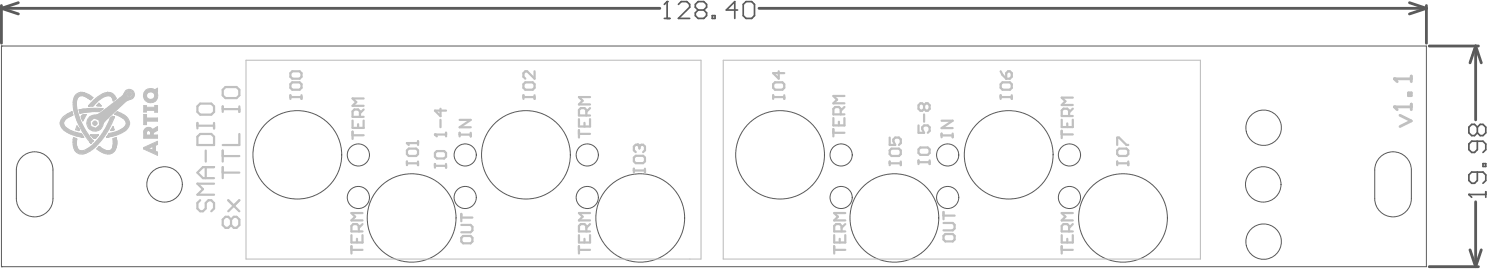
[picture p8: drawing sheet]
<svg xmlns="http://www.w3.org/2000/svg" width="447mm" height="81mm" viewBox="0 0 447 81" stroke-linecap="round" stroke-linejoin="round" font-family="sans-serif">
<path d="M.4 13.8h.1M.4 13.8h427.4v66h-427.4M.4 13.8v66M4.9 50.9v8.5M15.9 50.9v8.5M412.3 50.9v8.5M423.3 50.9v8.5M.4 79.8h.1" fill="none" stroke="#5a5a5a" stroke-width=".3"/>
<g fill="none" stroke="#5a5a5a" stroke-width=".84">
<path d="M.4 1.7v11.2M.4 2.5l5.1 1.7M.4 2.5h197.5M5.5 .8l-5.1 1.7M227.7 2.5h200.1M422.8 .8l5 1.7M427.8 2.5l-5 1.7M427.8 1.7v11.2M428.7 13.8h14.8M442.6 13.8l1.7 5M442.6 13.8v22.1M442.6 13.8l-1.7 5"/>
<path d="M428.7 79.8h14.8M440.9 74.8l1.7 5M442.6 60.4v19.4M444.3 74.8l-1.7 5"/>
</g>
<path d="M440.6 58.2h5.1M445.7 57.4v1.6" fill="none" stroke="#5a5a5a" stroke-width=".51"/>
<circle cx="440.6" cy="58.2" r=".25" fill="#5a5a5a"/>
<path d="M199.3 5.5h1.6M200.1 .5v5M443.1 38.1l.9-.9h.8l.9 .9v1.6l-.9 .9h-.8l-.9-.9M443.1 38.1l-.8-.9h-.9l-.8 .9v1.6l.8 .9h.9l.8-.9M443.1 38.1v1.6M440.6 58.2l.8 .8M443.1 51.5v2.5l-.8 .8h-.9l-.8-.8v-1.7l.8-.8h3.4l.9 .8v1.7l-.9 .8M443.1 42.3v2.5l-.8 .8h-.9l-.8-.8v-1.7l.8-.8h3.4l.9 .8v1.7l-.9 .8M444.8 49h.9v.8h-.9z" fill="none" stroke="#5a5a5a" stroke-width=".51"/>
<circle cx="200.1" cy=".5" r=".25" fill="#5a5a5a"/>
<path d="M200.1 .5l-.8 .8M203.5 1.3l.8-.8h1.7l.9 .8v.9l-3.4 3.3h3.4M209.4 3l-.8 .8v.9l.8 .8h1.7l.8-.8v-.9l-.8-.8M209.4 3l-.8-.8v-.9l.8-.8h1.7l.8 .8v.9l-.8 .8M209.4 3h1.7M213.6 4.7h.9v.8h-.9zM221.2 3h-3.3l2.5-2.5v5M222.9 1.3l.9-.8h1.7l.8 .8v3.4l-.8 .8h-1.7l-.9-.8z" fill="none" stroke="#5a5a5a" stroke-width=".51"/>
<g fill="none" stroke="#5a5a5a" stroke-width=".3">
<path d="M373.8 39.3a5.3 5.3 0 0 1 6.6-6.2 5.3 5.3 0 0 1 2.6 8.6 5.3 5.3 0 0 1-8.9-1.5l-.3-.8M4.9 50.9a5.5 5.5 0 0 1 5.5-5.5 5.5 5.5 0 0 1 5.5 5.5M4.9 59.4a5.5 5.5 0 0 0 5.5 5.5 5.5 5.5 0 0 0 5.5-5.5M412.3 50.9a5.5 5.5 0 0 1 5.5-5.5 5.5 5.5 0 0 1 5.5 5.5M412.3 59.4a5.5 5.5 0 0 0 5.5 5.5 5.5 5.5 0 0 0 5.5-5.5M373.8 73.3a5.3 5.3 0 0 1 6.6-6.2 5.3 5.3 0 0 1 2.6 8.7 5.3 5.3 0 0 1-8.9-1.6l-.3-.8"/>
<circle cx="49.4" cy="55.2" r="5.3"/>
<circle cx="89.2" cy="46.3" r="13.3"/>
<circle cx="107.5" cy="59.1" r="3.3"/>
<circle cx="107.5" cy="46.4" r="3.3"/>
<circle cx="139.5" cy="59.1" r="3.3"/>
<circle cx="139.5" cy="46.4" r="3.3"/>
<circle cx="157.8" cy="46.3" r="13.3"/>
<circle cx="176.2" cy="59.1" r="3.3"/>
<circle cx="176.2" cy="46.4" r="3.3"/>
<circle cx="234" cy="46.3" r="13.3"/>
<circle cx="252.3" cy="59.1" r="3.3"/>
<circle cx="252.3" cy="46.4" r="3.3"/>
<circle cx="284.3" cy="59.1" r="3.3"/>
<circle cx="284.3" cy="46.4" r="3.3"/>
<circle cx="302.6" cy="46.3" r="13.3"/>
<circle cx="320.8" cy="59.1" r="3.3"/>
<circle cx="320.8" cy="46.4" r="3.3"/>
<circle cx="378.9" cy="55.2" r="5.3"/>
<circle cx="123.5" cy="65.2" r="13.3"/>
<circle cx="192.1" cy="65.2" r="13.3"/>
<circle cx="268.3" cy="65.2" r="13.3"/>
<circle cx="336.9" cy="65.2" r="13.3"/>
</g>
<g fill="#c0c0c0">
<path d="M23.2 37.9l.3 .3v.6h-.6z"/>
<path d="M24.5 34.6l1.4-.4-1 2z"/>
<path d="M28.2 36.3l.7 .1 .2 .5-.2 .5-.4 .1-.4-.2-.3-.4z"/>
<path d="M33.8 38l.5 .8-1 .2z"/>
<path d="M43.6 38.4a1.52 1.52 0 0 1 2.1 .3l1.5-.8v1.1l-1.1 .7-.1 .7h1.2v1h-4.1v-1h2v-.8l-.2-.5-.4-.1-.6 .6v.8h-.8v-1.3z"/>
<path d="M43.1 34.3h.8v1h3.3v.9h-3.3v1.1h-.8z"/>
<path d="M43.1 31.6h.8v.5h2.5v-.5h.8v2h-.8v-.6h-2.5v.5h-.8z"/>
<path d="M43.5 27.3a2.41 2.41 0 0 1 2.9-.5l.8-.4-.1 1.1a2.17 2.17 0 0 1-1.3 3.2 2.17 2.17 0 0 1-2.8-2.1h1a1.2 1.2 0 0 0 1.5 1.1 1.2 1.2 0 0 0 .7-1.7 1.24 1.24 0 0 0-1.3-.5 1.24 1.24 0 0 0-.9 1.1h-1z"/>
<path d="M43 44.2l4.2-1.9v.9l-.6 .3v1l-.8 .4v-1.1l-1.3 .6 1.3 .5 .8-.4v.7l.6 .3v.9l-4.2-1.8z"/>
<path d="M27.3 40.4h2.1l-.8 .9-.6-.1z"/>
<path d="M29.8 43.9l.9 .6 1.4 .6h.7l.7-.4 .3-.7 .1-2.5 1-.3 .1 1.8-.3 1.5a2.56 2.56 0 0 1-3.7 1.3l-1.9-1.2z"/>
<path d="M29.7 30.9l.5 .8-1.2-.1z"/>
<path d="M28.2 30l2.2-1.7 1.7-.6a2.36 2.36 0 0 1 2.7 1.8l-.8 .7-.3-.9-.7-.6a4.9 4.9 0 0 0-4.1 2l-1.1 1-1.2-.1z"/>
<path d="M18.2 35.9l2.3-2 1.1-.4 .2 .2v.7h-.2l-.6 .5h-.4l-1.2 1.1-.3 .4v.9l1 1.2h.3l.6 .6h.6l.5 .5 1.8 .2 .5 .3 .5 .6v.4h-.6l-.3-.3h-1.2l-.4-.4-1.4-.2-.6-.5h-.4l-1.8-1.8z"/>
<path d="M34.4 34.2l.8-.8a4.1 4.1 0 0 1 3.7 3.8l-.4 .8a8.5 8.5 0 0 1-6.4 3l.6-1a7.4 7.4 0 0 0 5-2.5l.2-.8a4.7 4.7 0 0 0-3.5-2.5z"/>
<path d="M26.9 35l1.2-.6 .1 .9-1.2 1 .3 1.5 1.4 .6 1.2-1-.2-1.5-1.5-.6-.1-.9h.8l.9-.3 7-5.4 1-1.6 1.3-.4 .9 .6 .3 1-.6 .3-.1-1-1-.3-.7 .6 .1 1 1 .3 1.3-.9a1.91 1.91 0 0 1-2 1.7l-7.4 6.9a2.46 2.46 0 0 1-1.6 2.2 2.46 2.46 0 0 1-2.7-.7l-.5-1.6 .1-.9z"/>
<path d="M23.8 32.9l4.2-.5 2.9 .1-1.1 .9-5.8 .4z"/>
<path d="M22.1 41.2l.9 .3a3 3 0 0 0 1 3.5l1.4 .1a18.5 18.5 0 0 0 7.7-9.7l.6-.6 .6 .2a19.8 19.8 0 0 1-7.2 10.1l-1.8 .9a2.51 2.51 0 0 1-3.3-2.4z"/>
<path d="M23.2 28l1.6-.3 1.1 .3 2 1.2-.8 .6-1.4-.8-1.2-.4-1 .4-.4 .7-.2 1.3a19.2 19.2 0 0 0 5 11.1l-.6 .7a24 24 0 0 1-5.2-9.9 4.7 4.7 0 0 1 1.1-4.9z"/>
<circle cx="38.8" cy="28.2" r=".63"/>
</g>
<g fill="none" stroke="#c0c0c0" stroke-width=".33">
<path d="M18.1 36.6v.6M21.1 33.7l-1.1 .5M21.2 33.7l.4-.2 .2 .9-1.2 .6M21.2 33.7h-.1M22 30.5v.2M23.3 38l.3 .6M23.6 38.6v.1M23.6 38.6h.1M23.6 38.7h.1M23.6 39v.1M23.6 39h.1M21.9 42.7h.1"/>
<path d="M22 42.2l-.1 .1M22 41.6v.3M22 41.5v.1M22 41.4v.1M22.1 41.3l-.1 .1M22.1 41.2v.1M24.2 41h.1M24.3 41h.2M24.4 41l.6 .1M24.6 40.4l.1 .1M24.7 40.5l.1 .1M24.8 40.6l.3 .4"/>
<path d="M25 41.1h.1M25 41h.1M25.1 41l-.1 .1M27 42.5l.1 .1M27.1 42.6h.1M27.1 42.6l.1 .1M27.3 40.4h.1M27.3 40.4l.1 .1M27.4 40.5h.1M27.4 40.5l.1 .1M27.5 40.6l.4 .5M27.9 42.1l-.7 .6"/>
<path d="M27.9 42.1h.1M28.4 41.3h.1M29.2 40.7l-.4 .5"/>
</g>
<circle cx="23.6" cy="38.6" r=".17" fill="#c0c0c0"/>
<g fill="none" stroke="#c0c0c0" stroke-width=".33">
<path d="M24.4 35l.3 .9M24.7 35.9h.1M24.8 35.9v.1M24.8 36v.1M25.6 34.3l-.8 .1M25.6 34.3h.3l-1.1 1.8M25.6 34.3l-.8 1.8M26.6 31.7h.1M26.7 31.6l-.1 .1M26.7 31.5v.1M26.9 31.3l-.2 .3M23 41.8v.2"/>
<path d="M23 41.7h.1M23 41.5l-.1 .7"/>
</g>
<path d="M28.2 35.3l-1.2 1" fill="none" stroke="#c0c0c0" stroke-width=".3"/>
<circle cx="26.6" cy="31.7" r=".17" fill="#c0c0c0"/>
<g fill="none" stroke="#c0c0c0" stroke-width=".33">
<path d="M73.8 18h136.5v59.5h-136.5zM216.9 18h143.2v59.5h-143.2zM23.2 37.9l.4 1.2-.9-.3 .4-1.2 .2 .4M24.1 33.8h-.1M24.1 27.7h.1M24.1 33.8h.1M24.2 33.8h-.1M24.2 27.7h.9M24.2 27.7h.1M25 27.7l.3 .1M25.2 32.6l-1.5 .3 .3 .9M26 29.1l.9 .6"/>
<path d="M26.6 31.7h.1M26.9 29.7h.1M27.5 33.4l-3.4 .4M27.6 30.6l-.7 .7M27.8 31.7h-1.2M27.9 29.2l-.7 .7-.3-.2M28.2 31.3l-.2 .3M28.3 31.3h-.1M29 31.6l.7-.7 .7 .8M29.2 30.4l-.9 .9M30.2 32.5h.7l-1.1 .9M32.2 27.7h.8z"/>
<path d="M32.2 27.7h.1M32.9 39.9h-.1M32.9 39.9h.1M33.1 35.4h.1M33.3 39l.6-1.2 .4 1-.9 .2M33.8 38l.3 .9M34.1 35.6l-.2 .3M34.1 35.5v.1M34.2 35.2v.1M34.2 35.2l-.1 .3M34.2 35.2h.1M34.2 35.1v.1"/>
<path d="M34.3 35l-.1 .1M34.3 34.9v.1M34.3 34.9l-.6-.1-.6 .6M34.3 34.9l-1.2 .5M34.7 29.2v.1M34.7 29.3l.1 .1M34.8 29.5l-.8 .7M35.2 33.4l-.8 .8M36.7 28.8l-5.9 4.5M37.8 30.3l-5.4 4.9M38.9 36.6v.6M38.9 29.8h-.1"/>
<path d="M38.9 29.8h.1M23 41.5l-.9-.3 .9 .5M27.3 40.4h2.2M29.3 40.6l-.1 .1M29.3 40.6h.1M29.4 40.5h-.1M29.4 40.5h.1M29.4 40.4v.1M29.4 40.4h.1M29.5 40.4h.1M29.5 40.4h-.1M29.8 43.9l.6 .4"/>
<path d="M29.8 43.9l-.7 .7M29.8 43.9h.1M29.9 43.9v.1M32.1 41l-.1 .1M32.1 41h.1M32.1 40.9h.1M32.1 40.9v.1M32.2 40.9h-.1M32.6 41l-.6 .1M32.7 41h-.2M32.7 41h.1M32.7 40l-.5 .9"/>
<path d="M34 42v.1M34 42.7h.1M34.9 41.2l-1 .3 .1 1M34.9 41.2v.1M34.9 41.2v.4M34.9 41.3h.1M34.9 41.4h.1M34.9 41.5v.2M34.9 41.6l.1 .3M35 41.9v.2M35 41.9v.3"/>
</g>
<g fill="none" stroke="#c0c0c0" stroke-width=".3">
<path d="M28.2 35.3l1.5 .6 .2 1.5-1.2 1-1.4-.6-.3-1.5M37.9 27.9l.7-.6 1 .3 .1 1-.7 .6-1-.3zM43.1 31.6h.8v.5h2.5v-.5h.8v2h-.8v-.6h-2.5v.5h-.8zM43.1 34.3h.8v1h3.3v.9h-3.3v1.1h-.8zM43.9 39.6v.5M45.1 39.6v.8h-1.2v-.3M45.7 38.7l1.5-.8v1.1l-1.2 .7v.7h1.2v1h-4.1v-1.8M46.4 26.8v.1M46.4 26.9l.8-.5v1l-.1 .2zM43 44.2l4.2-1.9v.9l-.6 .3v1.7l.6 .3v.9l-4.2-1.8zM43.9 40.1h.1M43.9 40.2v.1"/>
<path d="M44.5 44.4l1.3-.6v1.1z"/>
</g>
<path d="M43.1 40.4h.8z" fill-rule="evenodd" fill="#c0c0c0"/>
<g fill="none" stroke="#c0c0c0" stroke-width=".66">
<path d="M87.1 29h3.3M87.1 21.9l.6-.6h2.2l.5 .6v1.1l-.5 .5h-2.2l-.6-.5zM87.1 25.2l.6-.6h2.2l.5 .6v1.1l-.5 .5h-2.2l-.6-.5zM87.1 28.5v1.1M90.4 28.5v1.1M105.7 36.1v2.2h3.4v-2.2M105.7 39.4v2.2M107.4 37.2v1.1M108 35v-1.7l-.6-.5h-1.1l-.6 .5v1.7h3.4M109.1 32.8l-1.1 1.1M109.1 29.5h-3.4l1.2 1.1-1.2 1.1h3.4M173.7 35.7v2.2h3.3v-2.2"/>
<path d="M173.7 39v2.2M175.3 36.8v1.1M175.9 34.6v-1.7l-.6-.5h-1.1l-.5 .5v1.7h3.3M177 32.4l-1.1 1.1M177 29h-3.3l1.1 1.1-1.1 1.1h3.3M275.5 37.5v2.2h1.7l-.6-1.1v-.5l.6-.6h1.1l.5 .6v1.1l-.5 .5M277.2 31.5l-.6-.6h-.5l-.6 .6v1.1l.6 .5h.5l.6-.5M277.2 31.5l.5-.6h.6l.5 .6v1.1l-.5 .5h-.6l-.5-.5M277.2 31.5v1.1M277.2 34.2v2.2M282.4 40v1.1M282.4 36.1h3.3l-3.3 2.2h3.3"/>
<path d="M285.7 40v1.1M105.7 40.5h3.4M122.1 45l.5-.5h2.2l.6 .5v1.1l-.6 .6h-2.2l-.5-.6zM122.1 48.9h3.3M122.1 48.3v1.1M122.1 42.8h3.3M125.4 42.3v1.1M125.4 48.3v1.1M173.7 40.1h3.3M266.9 41.2v2.2h1.6l-.5-1.1v-.6l.5-.5h1.1l.6 .5v1.1l-.6 .6M266.9 45l.5-.5h2.2l.6 .5v1.1l-.6 .6h-2.2l-.5-.6zM266.9 48.3v1.1"/>
<path d="M266.9 48.9h3.3M270.2 48.3v1.1M275.5 44.7l.6-.6h2.2l.5 .6v1.1l-.5 .5h-2.2l-.6-.5zM275.5 48v1.1M275.5 48.5h3.3M278.8 48v1.1M282.4 40.5h3.3M335.1 48.9h3.3M335.1 45l.5-.5h2.3l.5 .5v1.1l-.5 .6h-2.3l-.5-.6zM335.1 43.4v-2.2h.5l2.3 2.2h.5M335.1 48.3v1.1M338.4 48.3v1.1"/>
<path d="M105.4 70.4v2.2h3.3v-2.2M105.4 73.7v2.2M105.4 74.8h3.3M107.1 71.5v1.1M107.6 69.3v-1.7l-.5-.5h-1.1l-.6 .5v1.7h3.3M108.7 67.1l-1.1 1.1M108.7 63.7h-3.3l1.1 1.1-1.1 1.2h3.3M138.4 64v2.2M138.4 71.2l.5-.6h2.2l.6 .6v1.1l-.6 .5h-2.2l-.5-.5zM138.4 67.3h2.7l.6 .5v1.2l-.6 .5h-2.7M138.4 65.1h3.3M173.7 74.8h3.3"/>
<path d="M173.7 70.4v2.2h3.3v-2.2M173.7 73.7v2.2M175.3 71.5v1.1M175.9 69.3v-1.7l-.6-.5h-1.1l-.5 .5v1.7h3.3M177 63.7h-3.3l1.1 1.1-1.1 1.2h3.3M177 67.1l-1.1 1.1"/>
</g>
<circle cx="122.1" cy="42.8" r=".33" fill="#c0c0c0"/>
<g fill="none" stroke="#c0c0c0" stroke-width=".66">
<path d="M137.9 39.7v1.1M137.9 35.9h3.3l-3.3 2.2h3.3M141.2 39.7v1.1M157 25.2l.6-.6h2.2l.5 .6v1.1l-.5 .5h-2.2l-.6-.5zM157 28.5v1.1M157 29h3.3M160.3 21.3v2.2l-2.2-2.2h-.5l-.6 .6v1.1l.6 .5M160.3 28.5v1.1M122.1 42.8l.5 .6M137.9 40.3h3.3M190.1 47.2l.6-.6h2.2l.6 .6v1.1l-.6 .5h-2.2l-.6-.5zM190.1 50.5v1.1"/>
<path d="M190.1 51h3.4M191.2 43.3h-.5l-.6 .6v1.1l.6 .5M193.5 50.5v1.1"/>
</g>
<circle cx="191.2" cy="43.3" r=".33" fill="#c0c0c0"/>
<g fill="none" stroke="#c0c0c0" stroke-width=".66">
<path d="M231.9 25.2l.6-.6h2.2l.5 .6v1.1l-.5 .5h-2.2l-.6-.5zM231.9 28.5v1.1M231.9 29h3.3M233.6 21.3v2.2l-1.7-1.6h3.3M235.2 28.5v1.1M250 35.3v2.2h3.3v-2.2M250 38.6v2.2M250 39.7h3.3M251.6 36.4v1.1M252.2 34.2v-1.6l-.6-.6h-1.1l-.5 .6v1.6h3.3M253.3 32l-1.1 1.1M253.3 28.7h-3.3l1.1 1.1-1.1 1.1h3.3"/>
<path d="M300.1 29h3.4M300.1 25.2l.6-.6h2.2l.6 .6v1.1l-.6 .5h-2.2l-.6-.5zM300.1 28.5v1.1M300.1 21.3l.6 1.1 1.1 1.1M301.8 21.9l.6-.6h.5l.6 .6v1.1l-.6 .5h-1.1zM303.5 28.5v1.1M318.5 35.8v2.2h3.3v-2.2M318.5 39.1v2.2M320.1 36.9v1.1M320.7 34.7v-1.6l-.6-.6h-1.1l-.5 .6v1.6h3.3M321.8 32.5l-1.1 1.1M321.8 29.2h-3.3l1.1 1.1-1.1 1.1h3.3"/>
<path d="M191.2 43.3l.6 .6M191.8 43.9v.5M191.8 43.9l.5-.6h.6l.6 .6v1.1l-.6 .5M318.5 40.2h3.3M250.2 70.4v2.2h3.3v-2.2M250.2 73.7v2.2M250.2 74.8h3.3M251.9 71.5v1.1M252.4 69.3v-1.7l-.5-.5h-1.1l-.6 .5v1.7h3.3M253.5 67.1l-1.1 1.1M253.5 63.7h-3.3l1.1 1.1-1.1 1.2h3.3M283 63.4v2.2"/>
<path d="M283 70.6l.6-.6h2.2l.5 .6v1.1l-.5 .5h-2.2l-.6-.5zM283 66.7h2.8l.5 .6v1.1l-.5 .5h-2.8M283 64.5h3.3M318.5 74.8h3.3M318.5 70.4v2.2h3.3v-2.2M318.5 73.7v2.2M320.1 71.5v1.1M320.7 69.3v-1.7l-.6-.5h-1.1l-.5 .5v1.7h3.3M321.8 63.7h-3.3l1.1 1.1-1.1 1.2h3.3M321.8 67.1l-1.1 1.1"/>
</g>
<path d="M418.2 32h5.1M419.9 34.5l3.4 1.7-3.4 1.7M423.3 31.1v1.7" fill="none" stroke="#c0c0c0" stroke-width=".84"/>
<circle cx="418.2" cy="32" r=".42" fill="#c0c0c0"/>
<path d="M418.2 32l.9 .8M418.2 23.6h5.1M422.5 27.8h.8v.8h-.8zM423.3 22.8v1.6" fill="none" stroke="#c0c0c0" stroke-width=".84"/>
<circle cx="418.2" cy="23.6" r=".42" fill="#c0c0c0"/>
<path d="M418.2 23.6l.9 .8" fill="none" stroke="#c0c0c0" stroke-width=".84"/>
<g fill="none" stroke="#c0c0c0" stroke-width=".66">
<path d="M59.2 31.8l.8-.8h3.4l.8 .8v1.7l-.8 .8h-3.4l-.8-.8zM59.2 36.8v1.6M59.2 37.6h5M64.2 36.8v1.6M66.8 26.9l.8-.9h3.4l.8 .9v1.6l-.8 .9h-3.4l-.8-.9zM66.8 31.8v1.7M66.8 32.7h5M71.8 31.8v1.7M133.8 39.7v1.1M59.2 40.9l.8-.8h3.4l.8 .8v2.5h-5zM60 59.9l-.8 .8v1.7l.8 .8h.9l.8-.8v-1.7l.8-.8h.9l.8 .8v1.7l-.8 .8M61.7 45v3.3"/>
<path d="M61.7 50v3.3M64.2 55h-5l1.7 1.6-1.7 1.7h5M64.2 50h-3.3l-1.7 1.7 1.7 1.6h3.3M66.8 45v3.3M66.8 50v3.3M66.8 51.7h5M66.8 46.7h5M71.8 40.1v3.3h-5M71.8 59.9l-3.3 3.3M130.5 45.8l.5-.6h2.2l.6 .6v1.1l-.6 .5h-2.2l-.5-.5zM130.5 49.1v1.1M130.5 49.6h3.3"/>
<path d="M130.5 40.3h3.3M133.8 49.1v1.1M69.3 65.7l-.8-.8h-.9l-.8 .8v1.6l.8 .9h.9l.8-.9M69.3 65.7l.8-.8h.9l.8 .8v1.6l-.8 .9h-.9l-.8-.9M69.3 65.7v1.6M70.1 61.6l-1.6-1.7 3.3 3.3"/>
</g>
<circle cx="130.5" cy="40.3" r=".33" fill="#c0c0c0"/>
<path d="M132.1 32.5v2.2l-1.6-1.6h3.3M132.1 35.9v2.2M130.5 40.3l.5 .5" fill="none" stroke="#c0c0c0" stroke-width=".66"/>
<g fill="none" stroke="#c0c0c0" stroke-width=".33">
<path d="M18.1 37.2a6.1 6.1 0 0 0 4.9 3.5l1.2 .3M20 34.2l-1.3 1.1-.6 1.3M20.6 35a1.91 1.91 0 0 0-1.5 1.9 1.91 1.91 0 0 0 1.6 1.9l3.6 1.2 .3 .4M22 30.7l-.1 .5a19 19 0 0 0 5.1 11.3M23.6 38.7h.1M23.6 39h.1M23.7 38.7v.1M23.7 38.9l-.1 .1M23.7 38.9h.1M23.7 38.8h.1M24 33.8h.1M24.1 27.7a2.81 2.81 0 0 0-2.1 2.8"/>
<path d="M24.1 27.7h.1M24.4 35h.1M24.8 34.4l-.4 .6M25.3 27.8l1.3 .5 1.3 .9M26 29.1a1.86 1.86 0 0 0-2.3-.3 1.86 1.86 0 0 0-.8 2.2l.3 2.1 .6 2.2a22.8 22.8 0 0 0 4.1 6.8M26.6 31.7h.1M27.8 31.7h.1M27.9 31.7h-.1M27.9 31.6v.1M28 31.6h-.1M28 31.6h.1M29 31.6l1.4 .1"/>
<path d="M29.8 33.4h-2.3M30.2 32.5l-5 .1M30.8 33.3l-1.6 1a2.62 2.62 0 0 0-2.5 1 2.62 2.62 0 0 0-.3 2.7 2.58 2.58 0 0 0 2.9 1.1 2.58 2.58 0 0 0 1.8-2.5l1.3-1.4M32.1 27.7a8.5 8.5 0 0 0-4.5 2.9M32.1 27.7h.1M32.2 27.7h.1M32.7 40h.1M32.8 40h.1M32.8 39.9v.1M33 27.7l1 .5M33.1 35.4a16.6 16.6 0 0 1-7.9 9.6 1.47 1.47 0 0 1-2.1-1M33.3 39h.1"/>
<path d="M33.3 38.9v.1M33.4 39h.1M33.9 35.9a17.7 17.7 0 0 1-8.1 9.9 2.72 2.72 0 0 1-2.9-.3 2.72 2.72 0 0 1-1-2.8M34 30.2a1.71 1.71 0 0 0-1.1-1.5 1.71 1.71 0 0 0-1.9 .4l-1.8 1.3M34 28.2l.7 1.1M34.4 34.2l2.3 1a1.79 1.79 0 0 1 1.2 1.8 1.79 1.79 0 0 1-1.4 1.6l-1.6 .8-2 .5M34.8 29.4v.1M35.2 33.4l1.2 .5a4.4 4.4 0 0 1 2.5 2.7M36.7 28.8l.4-.5a1.56 1.56 0 0 1 1.5-1.6 1.56 1.56 0 0 1 1.6 1.4 1.56 1.56 0 0 1-1.3 1.7M38.8 29.8l-1 .5M38.8 29.8h.1M38.9 37.2a6.2 6.2 0 0 1-5.1 3.5l-1.1 .3"/>
<path d="M38.9 29.8h.1M21.9 42.3v.4M22 41.9v.3M22.9 42.2l.2 1.7M23.1 43.9v.1M27.9 41.1l.1 .1M28 41.2v.1M28 41.2l.2 .1M28.2 41.3h.1M28.4 41.3h-.1M28.4 41.3h.1M28.5 41.3h.1"/>
<path d="M28.6 41.3h.1M28.7 41.3h.1M28.8 41.2l-.1 .1M33.8 44a1.79 1.79 0 0 1-3 .6l-.4-.3M34 42.4v.1M34 42.5v.2M34 42.7l-.2 1.3M34.9 44a2.73 2.73 0 0 1-4.6 1.4l-1.2-.8M35 41.9v.8M35 42.1v.6M35 42.7l-.1 1.3"/>
<circle cx="28.5" cy="36.9" r=".62"/>
</g>
<g fill="none" stroke="#c0c0c0" stroke-width=".3">
<path d="M43.9 39.6a.61 .61 0 0 1 .6-.6 .61 .61 0 0 1 .6 .6M45.7 38.7a1.45 1.45 0 0 0-1.6-.5 1.45 1.45 0 0 0-1 1.4M46.4 26.8a2.16 2.16 0 0 0-3.3 1.2 2.16 2.16 0 0 0 2.3 2.7 2.16 2.16 0 0 0 1.7-3.1"/>
<circle cx="38.8" cy="28.2" r=".62"/>
<circle cx="45.2" cy="28.6" r="1.17"/>
</g>
</svg>
